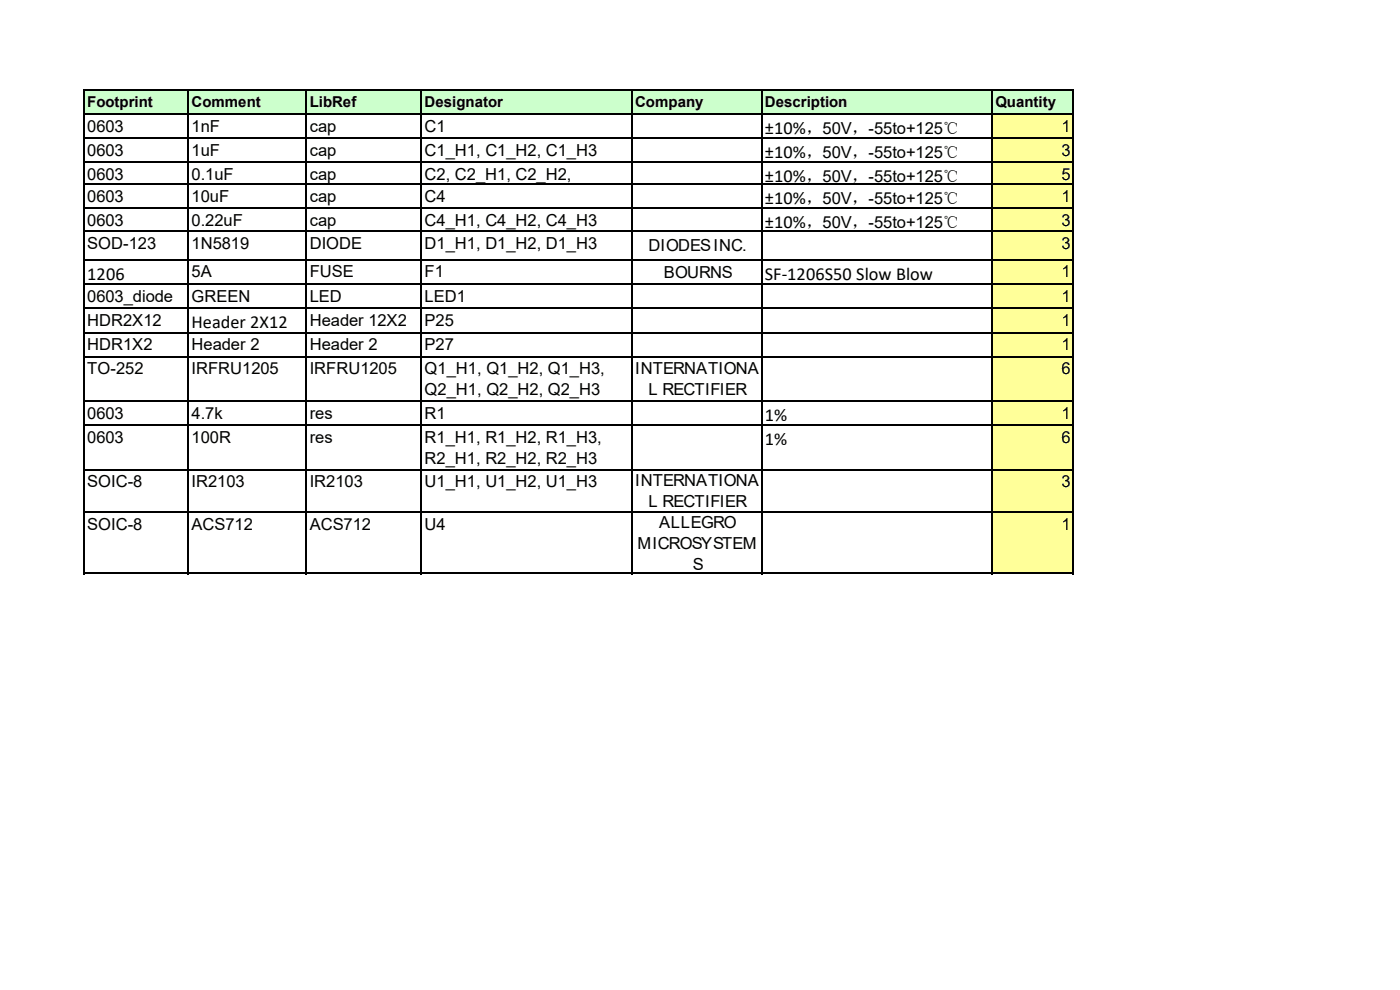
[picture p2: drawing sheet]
<svg xmlns="http://www.w3.org/2000/svg" width="297mm" height="210mm" viewBox="0 0 297 210" stroke-linecap="round" stroke-linejoin="round" font-family="sans-serif">
<defs><g id="words">
<g font-size="3.9">
<text x="162.3" y="28.4">±10%，50V，-55to+125℃</text>
<text x="162.3" y="33.5">±10%，50V，-55to+125℃</text>
<text x="162.3" y="38.6">±10%，50V，-55to+125℃</text>
<text x="162.3" y="43.2">±10%，50V，-55to+125℃</text>
<text x="162.3" y="48.4">±10%，50V，-55to+125℃</text>
<text x="18.5" y="59.4">1206</text>
<text x="162.3" y="59.4">SF-1206S50 Slow Blow</text>
<text x="40.6" y="69.6">Header 2X12</text>
<text x="162.3" y="89.3">1%</text>
<text x="162.3" y="94.4">1%</text>
</g>
<g font-size="3.5">
<text x="18.5" y="27.9">0603</text>
<text x="40.6" y="27.9">1nF</text>
<text x="65.7" y="27.9">cap</text>
<text x="90.1" y="27.9">C1</text>
<text x="225.2" y="27.9">1</text>
<text x="18.5" y="33">0603</text>
<text x="40.6" y="33">1uF</text>
<text x="65.7" y="33">cap</text>
<text x="90.1" y="33">C1_H1, C1_H2, C1_H3</text>
<text x="225.2" y="33">3</text>
<text x="18.5" y="38.1">0603</text>
<text x="40.6" y="38.1">0.1uF</text>
<text x="65.7" y="38.1">cap</text>
<text x="90.1" y="38.1">C2, C2_H1, C2_H2,</text>
<text x="225.2" y="38.1">5</text>
<text x="18.5" y="42.8">0603</text>
<text x="18.5" y="47.9">0603</text>
<text x="40.6" y="42.8">10uF</text>
<text x="40.6" y="47.9">0.22uF</text>
<text x="65.7" y="42.8">cap</text>
<text x="65.7" y="47.9">cap</text>
<text x="90.1" y="42.8">C4</text>
<text x="90.1" y="47.9">C4_H1, C4_H2, C4_H3</text>
<text x="225.2" y="42.8">1</text>
<text x="225.2" y="47.9">3</text>
<text x="18.5" y="52.7">SOD-123</text>
<text x="40.6" y="52.7">1N5819</text>
<text x="65.7" y="52.7">DIODE</text>
<text x="90.1" y="52.7">D1_H1, D1_H2, D1_H3</text>
<text x="137.6" y="53.3">DIODESINC.</text>
<text x="225.2" y="52.7">3</text>
<text x="40.6" y="58.9">5A</text>
<text x="65.7" y="58.9">FUSE</text>
<text x="90.1" y="58.9">F1</text>
<text x="140.8" y="58.9">BOURNS</text>
<text x="225.2" y="58.9">1</text>
<text x="18.5" y="64">0603_diode</text>
<text x="40.6" y="64">GREEN</text>
<text x="65.7" y="64">LED</text>
<text x="90.1" y="64">LED1</text>
<text x="225.2" y="64">1</text>
<text x="18.5" y="69.1">HDR2X12</text>
<text x="65.7" y="69.1">Header 12X2</text>
<text x="90.1" y="69.1">P25</text>
<text x="225.2" y="69.1">1</text>
<text x="18.5" y="74.3">HDR1X2</text>
<text x="40.6" y="74.3">Header 2</text>
<text x="65.7" y="74.3">Header 2</text>
<text x="90.1" y="74.3">P27</text>
<text x="225.2" y="74.3">1</text>
<text x="18.5" y="79.4">TO-252</text>
<text x="40.6" y="79.4">IRFRU1205</text>
<text x="65.7" y="79.4">IRFRU1205</text>
<text x="90.1" y="79.4">Q1_H1, Q1_H2, Q1_H3,</text>
<text x="90.1" y="83.7">Q2_H1, Q2_H2, Q2_H3</text>
<text x="134.7" y="79.4">INTERNATIONA</text>
<text x="137.5" y="83.8">L RECTIFIER</text>
<text x="225.2" y="79.4">6</text>
<text x="18.5" y="88.8">0603</text>
<text x="40.6" y="88.8">4.7k</text>
<text x="65.7" y="88.8">res</text>
<text x="90.1" y="88.8">R1</text>
<text x="225.2" y="88.8">1</text>
<text x="18.5" y="94">0603</text>
<text x="40.6" y="94">100R</text>
<text x="65.7" y="94">res</text>
<text x="90.1" y="94">R1_H1, R1_H2, R1_H3,</text>
<text x="225.2" y="94">6</text>
<text x="90.1" y="98.3">R2_H1, R2_H2, R2_H3</text>
<text x="18.5" y="103.4">SOIC-8</text>
<text x="40.6" y="103.4">IR2103</text>
<text x="65.7" y="103.4">IR2103</text>
<text x="90.1" y="103.4">U1_H1, U1_H2, U1_H3</text>
<text x="134.7" y="103.1">INTERNATIONA</text>
<text x="137.5" y="107.6">L RECTIFIER</text>
<text x="225.2" y="103.4">3</text>
<text x="18.5" y="112.3">SOIC-8</text>
<text x="40.6" y="112.3">ACS712</text>
<text x="65.7" y="112.3">ACS712</text>
<text x="90.1" y="112.3">U4</text>
<text x="139.8" y="112">ALLEGRO</text>
<text x="225.2" y="112.3">1</text>
<text x="135.3" y="116.5">MICROSYSTEM</text>
<text x="147" y="121">S</text>
</g>
<g font-size="3.2">
<text x="18.5" y="22.8">Footprint</text>
<text x="40.6" y="22.8">Comment</text>
<text x="65.7" y="22.8">LibRef</text>
<text x="90.1" y="22.8">Designator</text>
<text x="134.7" y="22.8">Company</text>
<text x="162.3" y="22.8">Description</text>
<text x="211.2" y="22.8">Quantity</text>
</g>
</g></defs>
<g fill="#cfc">
<path d="M17.9 19.2h22.2v5.1h-22.2z" fill-rule="evenodd"/>
<path d="M40.1 19.2h25.1v5.1h-25.1z" fill-rule="evenodd"/>
<path d="M65.1 19.2h24.5v5.1h-24.5z" fill-rule="evenodd"/>
<path d="M89.5 19.2h44.7v5.1h-44.7z" fill-rule="evenodd"/>
<path d="M134.2 19.2h27.6v5.1h-27.6z" fill-rule="evenodd"/>
<path d="M161.7 19.2h49v5.1h-49z" fill-rule="evenodd"/>
<path d="M210.6 19.2h17.1v5.1h-17.1z" fill-rule="evenodd"/>
</g>
<g fill="#ff9">
<path d="M210.6 24.3h17.1v5.2h-17.1z" fill-rule="evenodd"/>
<path d="M210.6 29.4h17.1v5.2h-17.1z" fill-rule="evenodd"/>
<path d="M210.6 34.5h17.1v4.7h-17.1z" fill-rule="evenodd"/>
<path d="M210.6 39.2h17.1v5.1h-17.1z" fill-rule="evenodd"/>
<path d="M210.6 44.3h17.1v4.9h-17.1z" fill-rule="evenodd"/>
<path d="M210.6 49.1h17.1v6.2h-17.1z" fill-rule="evenodd"/>
<path d="M210.6 55.3h17.1v5.2h-17.1z" fill-rule="evenodd"/>
<path d="M210.6 60.4h17.1v5.2h-17.1z" fill-rule="evenodd"/>
<path d="M210.6 65.5h17.1v5.2h-17.1z" fill-rule="evenodd"/>
<path d="M210.6 70.7h17.1v5.1h-17.1z" fill-rule="evenodd"/>
<path d="M210.6 75.8h17.1v9.5h-17.1z" fill-rule="evenodd"/>
<path d="M210.6 85.2h17.1v5.2h-17.1z" fill-rule="evenodd"/>
<path d="M210.6 90.3h17.1v9.5h-17.1z" fill-rule="evenodd"/>
<path d="M210.6 99.8h17.1v9h-17.1z" fill-rule="evenodd"/>
<path d="M210.6 108.7h17.1v13.1h-17.1z" fill-rule="evenodd"/>
</g>
<g fill="none" stroke="#000" stroke-width=".34">
<path d="M17.6 19h210.1M17.8 18.9v102.9M40 18.9v102.9M65 18.9v102.9M89.4 18.9v102.9M134 18.9v102.9M161.6 18.9v102.9M210.5 18.9v102.9M227.5 18.9v102.9M17.6 24.2h210.1M17.6 29.3h210.1M17.6 34.4h210.1"/>
<path d="M17.6 39h210.1M17.6 44.2h210.1M17.6 49h210.1M17.6 55.2h210.1M17.6 60.3h210.1M17.6 65.4h210.1M17.6 70.5h210.1M17.6 75.6h210.1M17.6 85.1h210.1M17.6 90.2h210.1M17.6 99.7h210.1M17.6 108.6h210.1"/>
<path d="M17.6 121.6h210.1"/>
</g>
<use href="#words"/>
</svg>
